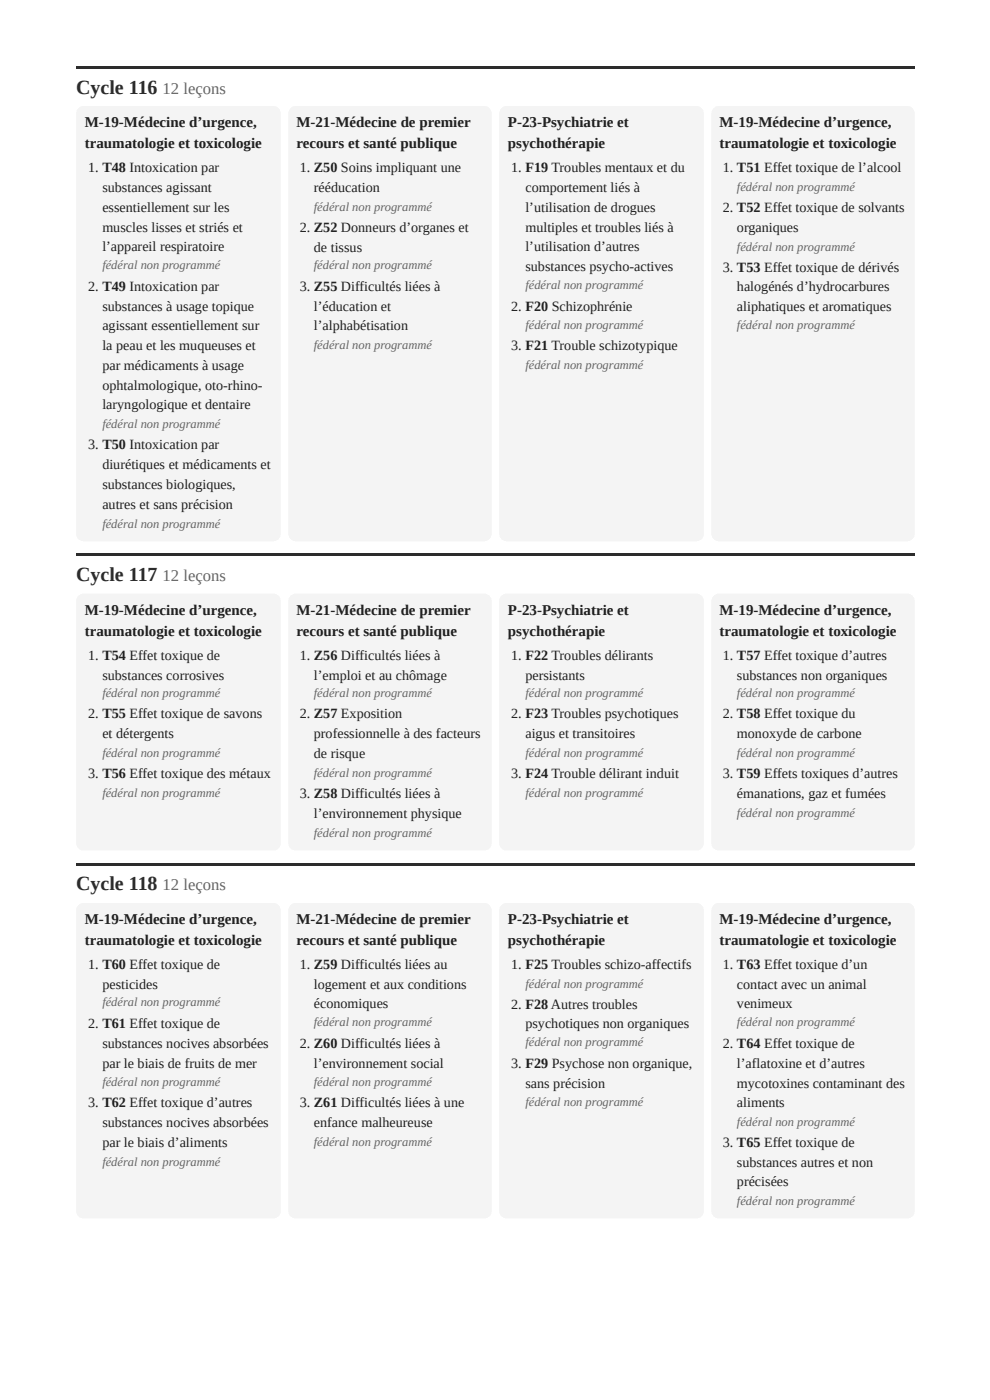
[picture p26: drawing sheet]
<svg xmlns="http://www.w3.org/2000/svg" width="210mm" height="297mm" viewBox="0 0 210 297" stroke-linecap="round" stroke-linejoin="round" font-family="sans-serif">
<defs><g id="words">
<g font-size="4.2" fill="#1f3428">
<text x="16.1" y="19.8">Cycle 116</text>
<text x="16.1" y="123.3">Cycle 117</text>
<text x="16.1" y="188.9">Cycle 118</text>
</g>
<g font-size="3.5" fill="#5b6a60">
<text x="34.5" y="19.8">12 leçons</text>
<text x="34.5" y="123.3">12 leçons</text>
<text x="34.5" y="188.9">12 leçons</text>
</g>
<g font-size="3.2" fill="#17231c">
<text x="18" y="27">M-19-Médecine d’urgence,</text>
<text x="62.8" y="27">M-21-Médecine de premier</text>
<text x="107.7" y="27">P-23-Psychiatrie et</text>
<text x="152.5" y="27">M-19-Médecine d’urgence,</text>
<text x="18" y="31.5">traumatologie et toxicologie</text>
<text x="62.8" y="31.5">recours et santé publique</text>
<text x="107.7" y="31.5">psychothérapie</text>
<text x="152.5" y="31.5">traumatologie et toxicologie</text>
<text x="18" y="130.4">M-19-Médecine d’urgence,</text>
<text x="62.8" y="130.4">M-21-Médecine de premier</text>
<text x="107.7" y="130.4">P-23-Psychiatrie et</text>
<text x="152.5" y="130.4">M-19-Médecine d’urgence,</text>
<text x="18" y="134.9">traumatologie et toxicologie</text>
<text x="62.8" y="134.9">recours et santé publique</text>
<text x="107.7" y="134.9">psychothérapie</text>
<text x="152.5" y="134.9">traumatologie et toxicologie</text>
<text x="18" y="196.1">M-19-Médecine d’urgence,</text>
<text x="62.8" y="196.1">M-21-Médecine de premier</text>
<text x="107.7" y="196.1">P-23-Psychiatrie et</text>
<text x="152.5" y="196.1">M-19-Médecine d’urgence,</text>
<text x="18" y="200.6">traumatologie et toxicologie</text>
<text x="62.8" y="200.6">recours et santé publique</text>
<text x="107.7" y="200.6">psychothérapie</text>
<text x="152.5" y="200.6">traumatologie et toxicologie</text>
</g>
<g font-size="3" fill="#17231c">
<text x="18.7" y="36.5">1. T48 Intoxication par</text>
<text x="21.7" y="40.7">substances agissant</text>
<text x="63.5" y="36.5">1. Z50 Soins impliquant une</text>
<text x="66.5" y="40.7">rééducation</text>
<text x="108.4" y="36.5">1. F19 Troubles mentaux et du</text>
<text x="111.4" y="40.7">comportement liés à</text>
<text x="153.2" y="36.5">1. T51 Effet toxique de l’alcool</text>
<text x="21.7" y="45">essentiellement sur les</text>
<text x="111.4" y="45">l’utilisation de drogues</text>
<text x="153.2" y="45">2. T52 Effet toxique de solvants</text>
<text x="21.7" y="49.2">muscles lisses et striés et</text>
<text x="21.7" y="53.2">l’appareil respiratoire</text>
<text x="63.5" y="49.2">2. Z52 Donneurs d’organes et</text>
<text x="66.5" y="53.4">de tissus</text>
<text x="111.4" y="49.2">multiples et troubles liés à</text>
<text x="111.4" y="53.2">l’utilisation d’autres</text>
<text x="156.2" y="49.2">organiques</text>
<text x="111.4" y="57.4">substances psycho-actives</text>
<text x="153.2" y="57.7">3. T53 Effet toxique de dérivés</text>
<text x="18.7" y="61.6">2. T49 Intoxication par</text>
<text x="21.7" y="65.9">substances à usage topique</text>
<text x="63.5" y="61.6">3. Z55 Difficultés liées à</text>
<text x="66.5" y="65.9">l’éducation et</text>
<text x="108.4" y="65.9">2. F20 Schizophrénie</text>
<text x="156.2" y="61.6">halogénés d’hydrocarbures</text>
<text x="156.2" y="65.9">aliphatiques et aromatiques</text>
<text x="21.7" y="70.1">agissant essentiellement sur</text>
<text x="66.5" y="70.1">l’alphabétisation</text>
<text x="21.7" y="74.3">la peau et les muqueuses et</text>
<text x="108.4" y="74.3">3. F21 Trouble schizotypique</text>
<text x="21.7" y="78.6">par médicaments à usage</text>
<text x="21.7" y="82.8">ophtalmologique, oto-rhino-</text>
<text x="21.7" y="86.8">laryngologique et dentaire</text>
<text x="18.7" y="95.3">3. T50 Intoxication par</text>
<text x="21.7" y="99.5">diurétiques et médicaments et</text>
<text x="21.7" y="103.7">substances biologiques,</text>
<text x="21.7" y="108">autres et sans précision</text>
<text x="18.7" y="140">1. T54 Effet toxique de</text>
<text x="63.5" y="140">1. Z56 Difficultés liées à</text>
<text x="108.4" y="140">1. F22 Troubles délirants</text>
<text x="153.2" y="140">1. T57 Effet toxique d’autres</text>
<text x="21.7" y="144.2">substances corrosives</text>
<text x="66.5" y="144.2">l’emploi et au chômage</text>
<text x="111.4" y="144.2">persistants</text>
<text x="156.2" y="144.2">substances non organiques</text>
<text x="18.7" y="152.4">2. T55 Effet toxique de savons</text>
<text x="63.5" y="152.4">2. Z57 Exposition</text>
<text x="108.4" y="152.4">2. F23 Troubles psychotiques</text>
<text x="153.2" y="152.4">2. T58 Effet toxique du</text>
<text x="21.7" y="156.6">et détergents</text>
<text x="66.5" y="156.6">professionnelle à des facteurs</text>
<text x="66.5" y="160.9">de risque</text>
<text x="111.4" y="156.6">aigus et transitoires</text>
<text x="156.2" y="156.6">monoxyde de carbone</text>
<text x="18.7" y="165.1">3. T56 Effet toxique des métaux</text>
<text x="108.4" y="165.1">3. F24 Trouble délirant induit</text>
<text x="153.2" y="165.1">3. T59 Effets toxiques d’autres</text>
<text x="63.5" y="169.3">3. Z58 Difficultés liées à</text>
<text x="66.5" y="173.6">l’environnement physique</text>
<text x="156.2" y="169.3">émanations, gaz et fumées</text>
<text x="18.7" y="205.6">1. T60 Effet toxique de</text>
<text x="21.7" y="209.8">pesticides</text>
<text x="63.5" y="205.6">1. Z59 Difficultés liées au</text>
<text x="66.5" y="209.8">logement et aux conditions</text>
<text x="108.4" y="205.6">1. F25 Troubles schizo-affectifs</text>
<text x="153.2" y="205.6">1. T63 Effet toxique d’un</text>
<text x="156.2" y="209.8">contact avec un animal</text>
<text x="66.5" y="213.8">économiques</text>
<text x="108.4" y="214">2. F28 Autres troubles</text>
<text x="156.2" y="213.8">venimeux</text>
<text x="18.7" y="218">2. T61 Effet toxique de</text>
<text x="111.4" y="218">psychotiques non organiques</text>
<text x="21.7" y="222.3">substances nocives absorbées</text>
<text x="21.7" y="226.5">par le biais de fruits de mer</text>
<text x="63.5" y="222.3">2. Z60 Difficultés liées à</text>
<text x="66.5" y="226.5">l’environnement social</text>
<text x="108.4" y="226.5">3. F29 Psychose non organique,</text>
<text x="153.2" y="222.3">2. T64 Effet toxique de</text>
<text x="156.2" y="226.5">l’aflatoxine et d’autres</text>
<text x="111.4" y="230.7">sans précision</text>
<text x="156.2" y="230.7">mycotoxines contaminant des</text>
<text x="18.7" y="235">3. T62 Effet toxique d’autres</text>
<text x="21.7" y="239.2">substances nocives absorbées</text>
<text x="63.5" y="235">3. Z61 Difficultés liées à une</text>
<text x="66.5" y="239.2">enfance malheureuse</text>
<text x="156.2" y="235">aliments</text>
<text x="21.7" y="243.4">par le biais d’aliments</text>
<text x="153.2" y="243.4">3. T65 Effet toxique de</text>
<text x="156.2" y="247.7">substances autres et non</text>
<text x="156.2" y="251.6">précisées</text>
</g>
<g font-size="2.6" fill="#5b6a60">
<text x="156.2" y="40.5">fédéral non programmé</text>
<text x="66.5" y="44.7">fédéral non programmé</text>
<text x="156.2" y="53.2">fédéral non programmé</text>
<text x="21.7" y="57.2">fédéral non programmé</text>
<text x="66.5" y="57.2">fédéral non programmé</text>
<text x="111.4" y="61.4">fédéral non programmé</text>
<text x="111.4" y="69.9">fédéral non programmé</text>
<text x="156.2" y="69.9">fédéral non programmé</text>
<text x="66.5" y="74.1">fédéral non programmé</text>
<text x="111.4" y="78.3">fédéral non programmé</text>
<text x="21.7" y="90.8">fédéral non programmé</text>
<text x="21.7" y="111.9">fédéral non programmé</text>
<text x="21.7" y="147.9">fédéral non programmé</text>
<text x="66.5" y="147.9">fédéral non programmé</text>
<text x="111.4" y="147.9">fédéral non programmé</text>
<text x="156.2" y="147.9">fédéral non programmé</text>
<text x="21.7" y="160.6">fédéral non programmé</text>
<text x="111.4" y="160.6">fédéral non programmé</text>
<text x="156.2" y="160.6">fédéral non programmé</text>
<text x="66.5" y="164.8">fédéral non programmé</text>
<text x="21.7" y="169.1">fédéral non programmé</text>
<text x="111.4" y="169.1">fédéral non programmé</text>
<text x="156.2" y="173.3">fédéral non programmé</text>
<text x="66.5" y="177.5">fédéral non programmé</text>
<text x="111.4" y="209.6">fédéral non programmé</text>
<text x="21.7" y="213.5">fédéral non programmé</text>
<text x="66.5" y="217.8">fédéral non programmé</text>
<text x="111.4" y="222">fédéral non programmé</text>
<text x="156.2" y="217.8">fédéral non programmé</text>
<text x="21.7" y="230.5">fédéral non programmé</text>
<text x="66.5" y="230.5">fédéral non programmé</text>
<text x="111.4" y="234.7">fédéral non programmé</text>
<text x="156.2" y="238.9">fédéral non programmé</text>
<text x="66.5" y="243.2">fédéral non programmé</text>
<text x="21.7" y="247.4">fédéral non programmé</text>
<text x="156.2" y="255.6">fédéral non programmé</text>
</g>
</g></defs>
<g fill="#1f3428">
<path d="M16.1 14h177.8v.6h-177.8z"/>
<path d="M16.1 117.5h177.8v.5h-177.8z"/>
<path d="M16.1 183.1h177.8v.5h-177.8z"/>
</g>
<g fill="#f3f5f2">
<path d="M16.6 23l.5-.4 .6-.1h40.2a1.59 1.59 0 0 1 1.6 1.6v89.1a1.59 1.59 0 0 1-1.6 1.6h-40.2a1.59 1.59 0 0 1-1.6-1.6v-89.1l.2-.6z"/>
<path d="M61.6 23l.5-.4 .6-.1h40a1.59 1.59 0 0 1 1.5 1.6v89.1a1.59 1.59 0 0 1-1.5 1.6h-40a1.59 1.59 0 0 1-1.6-1.6v-89.1l.1-.6z"/>
<path d="M106.3 23l.5-.4 .6-.1h40.2a1.59 1.59 0 0 1 1.6 1.6v89.1a1.59 1.59 0 0 1-1.6 1.6h-40.2a1.59 1.59 0 0 1-1.6-1.6v-89.1l.2-.6z"/>
<path d="M151.3 23l.5-.4 .6-.1h40a1.59 1.59 0 0 1 1.5 1.6v89.1a1.59 1.59 0 0 1-1.5 1.6h-40a1.59 1.59 0 0 1-1.6-1.6v-89.1l.1-.6z"/>
<path d="M16.6 126.4l.5-.3 .6-.2h40.2a1.59 1.59 0 0 1 1.6 1.6v51.4a1.59 1.59 0 0 1-1.6 1.5h-40.2a1.59 1.59 0 0 1-1.6-1.5v-51.4l.2-.6z"/>
<path d="M61.6 126.4l.5-.3 .6-.2h40a1.59 1.59 0 0 1 1.5 1.6v51.4a1.59 1.59 0 0 1-1.5 1.5h-40a1.59 1.59 0 0 1-1.6-1.5v-51.4l.1-.6z"/>
<path d="M106.3 126.4l.5-.3 .6-.2h40.2a1.59 1.59 0 0 1 1.6 1.6v51.4a1.59 1.59 0 0 1-1.6 1.5h-40.2a1.59 1.59 0 0 1-1.6-1.5v-51.4l.2-.6z"/>
<path d="M151.3 126.4l.5-.3 .6-.2h40a1.59 1.59 0 0 1 1.5 1.6v51.4a1.59 1.59 0 0 1-1.5 1.5h-40a1.59 1.59 0 0 1-1.6-1.5v-51.4l.1-.6z"/>
<path d="M16.6 192l.5-.3 .6-.1h40.2a1.59 1.59 0 0 1 1.6 1.5v63.8a1.59 1.59 0 0 1-1.6 1.6h-40.2a1.59 1.59 0 0 1-1.6-1.6v-63.8l.2-.6z"/>
<path d="M61.6 192l.5-.3 .6-.1h40a1.59 1.59 0 0 1 1.5 1.5v63.8a1.59 1.59 0 0 1-1.5 1.6h-40a1.59 1.59 0 0 1-1.6-1.6v-63.8l.1-.6z"/>
<path d="M106.3 192l.5-.3 .6-.1h40.2a1.59 1.59 0 0 1 1.6 1.5v63.8a1.59 1.59 0 0 1-1.6 1.6h-40.2a1.59 1.59 0 0 1-1.6-1.6v-63.8l.2-.6z"/>
<path d="M151.3 192l.5-.3 .6-.1h40a1.59 1.59 0 0 1 1.5 1.5v63.8a1.59 1.59 0 0 1-1.5 1.6h-40a1.59 1.59 0 0 1-1.6-1.6v-63.8l.1-.6z"/>
</g>
<use href="#words"/>
</svg>
